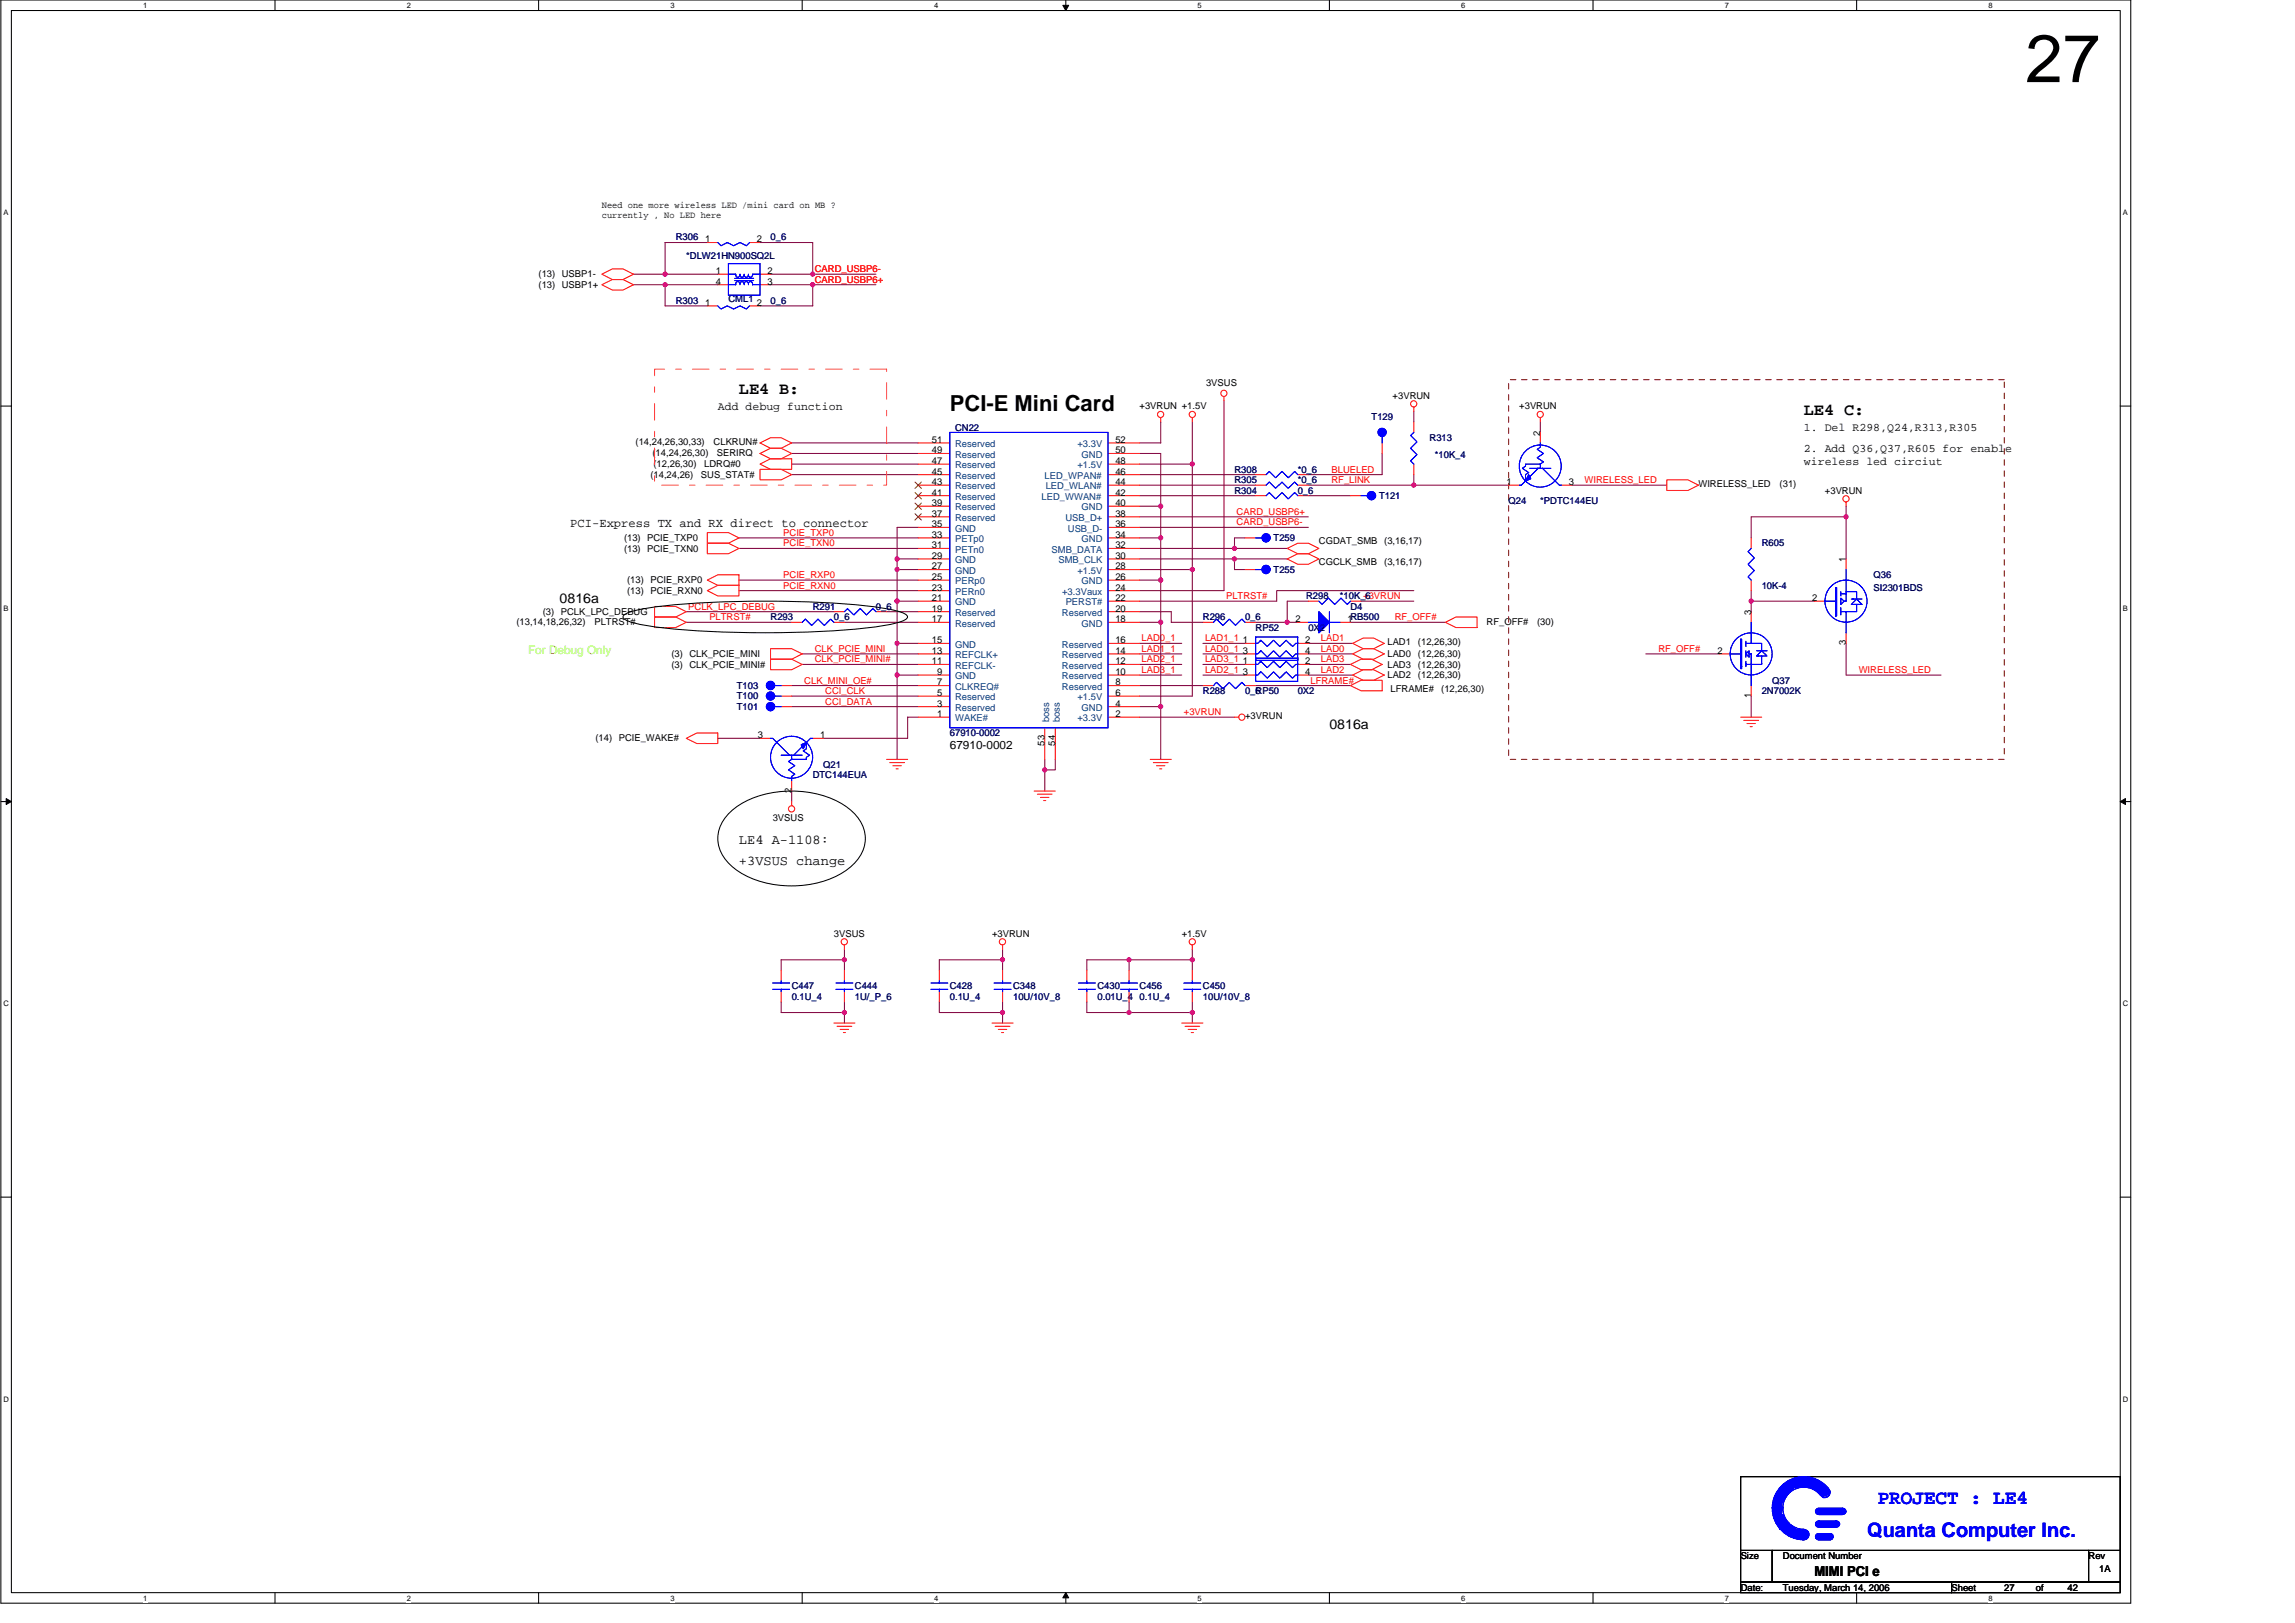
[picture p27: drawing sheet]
<svg xmlns="http://www.w3.org/2000/svg" width="420mm" height="297mm" viewBox="0 0 420 297" stroke-linecap="round" stroke-linejoin="round" font-family="sans-serif">
<defs><g id="words">
<text font-size="12.3" x="370.8" y="15">27</text>
<text font-size="4" x="173.9" y="75.2">PCI-E Mini Card</text>
<g font-size="3.7" fill="#00f">
<text x="343.8" y="275.3">PROJECT : LE4</text>
<text x="341.8" y="281.4">Quanta Computer Inc.</text>
</g>
<g font-size="3.1">
<text x="135.3" y="72.1">LE4 B:</text>
<text x="330.3" y="75.9">LE4 C:</text>
</g>
<g font-size="2.5">
<text x="102.5" y="110.3">0816a</text>
<text x="243.4" y="133.5">0816a</text>
<text x="135.3" y="154.5">LE4 A-1108:</text>
<text x="135.3" y="158.3">+3VSUS change</text>
<text x="332.2" y="288.4">MIMI PCI e</text>
</g>
<text font-size="2.3" x="104.4" y="96.4">PCI-Express TX and RX direct to connector</text>
<g font-size="2.1">
<text x="131.4" y="75">Add debug function</text>
<text x="330.3" y="78.9">1. Del R298,Q24,R313,R305</text>
<text x="330.3" y="82.8">2. Add Q36,Q37,R605 for enable</text>
<text x="330.3" y="85">wireless led circiut</text>
<text x="173.9" y="137">67910-0002</text>
</g>
<text font-size="2.1" fill="#80ff00" x="96.7" y="119.7">For Debug Only</text>
<g font-size="1.7">
<text x="110.2" y="38.1">Need one more wireless LED /mini card on MB ?</text>
<text x="110.2" y="39.9">currently , No LED here</text>
<text x="129.1" y="44.4">1</text>
<text x="138.6" y="44.4">2</text>
<text x="98.6" y="52.7">(13) USBP1+</text>
<text x="98.6" y="50.8">(13) USBP1-</text>
<text x="131" y="50.2">1</text>
<text x="131" y="52.1">4</text>
<text x="140.5" y="52.1">3</text>
<text x="140.5" y="50.2">2</text>
<text x="129.1" y="56">1</text>
<text x="138.6" y="56">2</text>
<text x="220.8" y="70.7">3VSUS</text>
<text x="208.6" y="74.9">+3VRUN +1.5V</text>
<text x="255" y="73">+3VRUN</text>
<text x="278.1" y="74.9">+3VRUN</text>
<text x="116.4" y="81.4">(14,24,26,30,33)</text>
<text x="119.5" y="83.4">(14,24,26,30)</text>
<text x="130.7" y="81.4">CLKRUN#</text>
<text x="131.2" y="83.4">SERIRQ</text>
<text x="170.6" y="81">51</text>
<text x="170.6" y="83">49</text>
<text x="204.2" y="81">52</text>
<text x="204.2" y="83">50</text>
<text x="282" y="79.7" transform="rotate(-90 282 79.7)">2</text>
<text x="119.1" y="87.4">(14,24,26)</text>
<text x="119.6" y="85.5">(12,26,30)</text>
<text x="128.3" y="87.4">SUS_STAT#</text>
<text x="128.9" y="85.5">LDRQ#0</text>
<text x="170.6" y="84.9">47</text>
<text x="170.6" y="86.8">45</text>
<text x="170.6" y="88.8">43</text>
<text x="204.2" y="84.9">48</text>
<text x="204.2" y="86.8">46</text>
<text x="204.2" y="88.8">44</text>
<text x="275.8" y="88.8">1</text>
<text x="287.2" y="88.8">3</text>
<text x="310.9" y="89.2">WIRELESS_LED</text>
<text x="325.8" y="89.2">(31)</text>
<text x="170.6" y="90.7">41</text>
<text x="170.6" y="92.6">39</text>
<text x="170.6" y="94.6">37</text>
<text x="204.2" y="90.7">42</text>
<text x="204.2" y="94.6">38</text>
<text x="204.2" y="92.6">40</text>
<text x="334.1" y="90.3">+3VRUN</text>
<text x="114.2" y="99">(13) PCIE_TXP0</text>
<text x="114.2" y="101">(13) PCIE_TXN0</text>
<text x="170.6" y="96.5">35</text>
<text x="170.6" y="98.4">33</text>
<text x="170.6" y="100.4">31</text>
<text x="204.2" y="100.4">32</text>
<text x="204.2" y="96.5">36</text>
<text x="204.2" y="98.4">34</text>
<text x="241.5" y="99.6">CGDAT_SMB</text>
<text x="253.4" y="99.6">(3,16,17)</text>
<text x="114.8" y="106.7">(13) PCIE_RXP0</text>
<text x="170.6" y="102.3">29</text>
<text x="170.6" y="104.2">27</text>
<text x="170.6" y="106.2">25</text>
<text x="204.2" y="104.2">28</text>
<text x="204.2" y="106.2">26</text>
<text x="204.2" y="102.3">30</text>
<text x="241.5" y="103.5">CGCLK_SMB</text>
<text x="253.4" y="103.5">(3,16,17)</text>
<text x="338" y="102.9" transform="rotate(-90 338 102.9)">1</text>
<text x="99.4" y="112.5">(3) PCLK_LPC_DEBUG</text>
<text x="114.8" y="108.7">(13) PCIE_RXN0</text>
<text x="170.6" y="108.1">23</text>
<text x="170.6" y="110">21</text>
<text x="170.6" y="111.9">19</text>
<text x="170.6" y="113.9">17</text>
<text x="204.2" y="108.1">24</text>
<text x="204.2" y="110">22</text>
<text x="204.2" y="113.9">18</text>
<text x="204.2" y="111.9">20</text>
<text x="237.2" y="113.9">2</text>
<text x="246.7" y="113.9">1RB500</text>
<text x="320.6" y="112.5" transform="rotate(-90 320.6 112.5)">3</text>
<text x="331.8" y="110">2</text>
<text x="94.5" y="114.5">(13,14,18,26,32)</text>
<text x="108.8" y="114.5">PLTRST#</text>
<text x="170.6" y="117.7">15</text>
<text x="170.6" y="119.7">13</text>
<text x="204.2" y="117.7">16</text>
<text x="204.2" y="119.7">14</text>
<text x="227.6" y="117.7">1</text>
<text x="227.6" y="119.7">3</text>
<text x="238.9" y="117.7">2</text>
<text x="238.9" y="119.7">4</text>
<text x="254" y="118.1">LAD1</text>
<text x="259.6" y="118.1">(12,26,30)</text>
<text x="272.1" y="114.5">RF_OFF#</text>
<text x="281.4" y="114.5">(30)</text>
<text x="314.4" y="119.7">2</text>
<text x="338" y="118.1" transform="rotate(-90 338 118.1)">3</text>
<text x="122.9" y="120.3">(3) CLK_PCIE_MINI</text>
<text x="122.9" y="122.2">(3) CLK_PCIE_MINI#</text>
<text x="170.6" y="121.6">11</text>
<text x="171.6" y="123.5">9</text>
<text x="171.6" y="125.5">7</text>
<text x="204.2" y="121.6">12</text>
<text x="204.2" y="123.5">10</text>
<text x="204.2" y="125.5">8</text>
<text x="227.6" y="121.6">1</text>
<text x="227.6" y="123.5">3</text>
<text x="238.9" y="121.6">2</text>
<text x="238.9" y="123.5">4</text>
<text x="254" y="120.3">LAD0</text>
<text x="254" y="122.2">LAD3</text>
<text x="254" y="124.1">LAD2</text>
<text x="259.6" y="120.3">(12,26,30)</text>
<text x="259.6" y="122.2">(12,26,30)</text>
<text x="259.6" y="124.1">(12,26,30)</text>
<text x="171.6" y="127.4">5</text>
<text x="171.6" y="129.3">3</text>
<text x="171.6" y="131.2">1</text>
<text x="204.2" y="127.4">6</text>
<text x="204.2" y="131.2">2</text>
<text x="204.2" y="129.3">4</text>
<text x="227.9" y="131.7">+3VRUN</text>
<text x="254.6" y="126.6">LFRAME#</text>
<text x="263.9" y="126.6">(12,26,30)</text>
<text x="320.6" y="127.8" transform="rotate(-90 320.6 127.8)">1</text>
<text x="109" y="135.7">(14) PCIE_WAKE#</text>
<text x="138.7" y="135.1">3</text>
<text x="150.1" y="135.1">1</text>
<text x="191.3" y="136.5" transform="rotate(-90 191.3 136.5)">53</text>
<text x="193.2" y="136.5" transform="rotate(-90 193.2 136.5)">54</text>
<text x="144.9" y="145.2" transform="rotate(-90 144.9 145.2)">2</text>
<text x="141.5" y="150.2">3VSUS</text>
<text x="152.7" y="171.4">3VSUS</text>
<text x="181.6" y="171.4">+3VRUN</text>
<text x="216.4" y="171.4">+1.5V</text>
<text x="318.7" y="285.3">Size</text>
<text x="326.4" y="285.3">Document Number</text>
<text x="382.4" y="285.3">Rev</text>
<text x="384.3" y="287.6">1A</text>
<text x="318.7" y="291.1">Date:</text>
<text x="326.4" y="291.1">Tuesday, March 14, 2006</text>
<text x="357.3" y="291.1">Sheet</text>
<text x="366.9" y="291.1">27</text>
<text x="372.7" y="291.1">of</text>
<text x="378.5" y="291.1">42</text>
</g>
<g font-size="1.7" fill="#000080">
<text x="123.7" y="44">R306</text>
<text x="125.6" y="47.5">*DLW21HN900SQ2L</text>
<text x="141.1" y="44">0_6</text>
<text x="123.7" y="55.6">R303</text>
<text x="133.4" y="55.2">CML1</text>
<text x="141.1" y="55.6">0_6</text>
<text x="251.1" y="76.8">T129</text>
<text x="174.8" y="79">CN22</text>
<text x="261.7" y="80.7">R313</text>
<text x="262.7" y="83.8">*10K_4</text>
<text x="226" y="88.4">R305</text>
<text x="226" y="86.5">R308</text>
<text x="237.6" y="88.4">*0_6</text>
<text x="237.6" y="86.5">*0_6</text>
<text x="226" y="90.3">R304</text>
<text x="237.6" y="90.3">0_6</text>
<text x="252.5" y="91.3">T121</text>
<text x="276.2" y="92.3">Q24</text>
<text x="282" y="92.3">*PDTC144EU</text>
<text x="233.2" y="99">T259</text>
<text x="322.5" y="100">R605</text>
<text x="233.2" y="104.8">T255</text>
<text x="322.5" y="107.7">10K-4</text>
<text x="343" y="105.8">Q36</text>
<text x="141.1" y="113.5">R293</text>
<text x="148.8" y="111.6">R291</text>
<text x="152.7" y="113.5">0_6</text>
<text x="160.4" y="111.6">0_6</text>
<text x="220.2" y="113.5">R296</text>
<text x="227.9" y="113.5">0_6</text>
<text x="239.1" y="109.6">R298</text>
<text x="245.3" y="109.6">*10K_6</text>
<text x="247.2" y="111.6">D4</text>
<text x="343" y="108.1">SI2301BDS</text>
<text x="229.9" y="115.4">RP52</text>
<text x="239.5" y="115.4">0X2</text>
<text x="324.5" y="125.1">Q37</text>
<text x="134.9" y="128">T100</text>
<text x="134.9" y="129.9">T101</text>
<text x="134.9" y="126">T103</text>
<text x="220.2" y="127">R288</text>
<text x="227.9" y="127">0_6</text>
<text x="229.9" y="127">RP50</text>
<text x="237.6" y="127">0X2</text>
<text x="322.5" y="127">2N7002K</text>
<text x="173.9" y="134.7">67910-0002</text>
<text x="148.8" y="142.5">DTC144EUA</text>
<text x="150.7" y="140.5">Q21</text>
<text x="144.9" y="181.1">C447</text>
<text x="144.9" y="183">0.1U_4</text>
<text x="156.5" y="181.1">C444</text>
<text x="156.5" y="183">1U/_P_6</text>
<text x="173.9" y="181.1">C428</text>
<text x="173.9" y="183">0.1U_4</text>
<text x="185.5" y="181.1">C348</text>
<text x="185.5" y="183">10U/10V_8</text>
<text x="200.9" y="181.1">C430</text>
<text x="200.9" y="183">0.01U_4</text>
<text x="208.6" y="181.1">C456</text>
<text x="208.6" y="183">0.1U_4</text>
<text x="220.2" y="181.1">C450</text>
<text x="220.2" y="183">10U/10V_8</text>
</g>
<g font-size="1.7" fill="#f00">
<text x="149.2" y="49.8">CARD_USBP6-</text>
<text x="149.2" y="51.7">CARD_USBP6+</text>
<text x="243.8" y="86.5">BLUELED</text>
<text x="243.8" y="88.4">RF_LINK</text>
<text x="290.1" y="88.4">WIRELESS_LED</text>
<text x="226.4" y="94.2">CARD_USBP6+</text>
<text x="143.4" y="100">PCIE_TXN0</text>
<text x="143.4" y="98.1">PCIE_TXP0</text>
<text x="226.4" y="96.1">CARD_USBP6-</text>
<text x="143.4" y="105.8">PCIE_RXP0</text>
<text x="143.4" y="107.7">PCIE_RXN0</text>
<text x="126" y="111.6">PCLK_LPC_DEBUG</text>
<text x="129.9" y="113.5">PLTRST#</text>
<text x="224.5" y="109.6">PLTRST#</text>
<text x="249.6" y="109.6">+3VRUN</text>
<text x="255.3" y="113.5">RF_OFF#</text>
<text x="149.2" y="119.3">CLK_PCIE_MINI</text>
<text x="209" y="119.3">LAD1_1</text>
<text x="209" y="117.4">LAD0_1</text>
<text x="220.6" y="117.4">LAD1_1</text>
<text x="220.6" y="119.3">LAD0_1</text>
<text x="241.8" y="117.4">LAD1</text>
<text x="241.8" y="119.3">LAD0</text>
<text x="303.6" y="119.3">RF_OFF#</text>
<text x="147.2" y="125.1">CLK_MINI_OE#</text>
<text x="149.2" y="121.2">CLK_PCIE_MINI#</text>
<text x="209" y="123.2">LAD3_1</text>
<text x="209" y="121.2">LAD2_1</text>
<text x="220.6" y="121.2">LAD3_1</text>
<text x="220.6" y="123.2">LAD2_1</text>
<text x="239.9" y="125.1">LFRAME#</text>
<text x="241.8" y="123.2">LAD2</text>
<text x="241.8" y="121.2">LAD3</text>
<text x="340.3" y="123.2">WIRELESS_LED</text>
<text x="151.1" y="128.9">CCI_DATA</text>
<text x="151.1" y="127">CCI_CLK</text>
<text x="216.7" y="130.9">+3VRUN</text>
</g>
<g font-size="1.7" fill="#004080">
<text x="174.9" y="81.9">Reserved</text>
<text x="174.9" y="83.8">Reserved</text>
<text x="197.3" y="81.9">+3.3V</text>
<text x="198" y="83.8">GND</text>
<text x="174.9" y="85.7">Reserved</text>
<text x="174.9" y="87.7">Reserved</text>
<text x="174.9" y="89.6">Reserved</text>
<text x="191.3" y="87.7">LED_WPAN#</text>
<text x="191.4" y="89.6">LED_WLAN#</text>
<text x="197.3" y="85.7">+1.5V</text>
<text x="174.9" y="91.5">Reserved</text>
<text x="174.9" y="93.4">Reserved</text>
<text x="174.9" y="95.4">Reserved</text>
<text x="190.7" y="91.5">LED_WWAN#</text>
<text x="195.1" y="95.4">USB_D+</text>
<text x="198" y="93.4">GND</text>
<text x="174.9" y="97.3">GND</text>
<text x="174.9" y="99.2">PETp0</text>
<text x="174.9" y="101.2">PETn0</text>
<text x="192.5" y="101.2">SMB_DATA</text>
<text x="195.5" y="97.3">USB_D-</text>
<text x="198" y="99.2">GND</text>
<text x="174.9" y="103.1">GND</text>
<text x="174.9" y="105">GND</text>
<text x="174.9" y="107">PERp0</text>
<text x="193.8" y="103.1">SMB_CLK</text>
<text x="197.3" y="105">+1.5V</text>
<text x="198" y="107">GND</text>
<text x="174.9" y="108.9">PERn0</text>
<text x="174.9" y="110.8">GND</text>
<text x="174.9" y="112.7">Reserved</text>
<text x="194.4" y="112.7">Reserved</text>
<text x="194.4" y="108.9">+3.3Vaux</text>
<text x="195.1" y="110.8">PERST#</text>
<text x="174.9" y="114.7">Reserved</text>
<text x="174.9" y="118.5">GND</text>
<text x="194.4" y="118.5">Reserved</text>
<text x="198" y="114.7">GND</text>
<text x="174.9" y="120.5">REFCLK+</text>
<text x="174.9" y="122.4">REFCLK-</text>
<text x="174.9" y="124.3">GND</text>
<text x="194.4" y="120.5">Reserved</text>
<text x="194.4" y="122.4">Reserved</text>
<text x="194.4" y="124.3">Reserved</text>
<text x="174.9" y="126.3">CLKREQ#</text>
<text x="174.9" y="128.2">Reserved</text>
<text x="174.9" y="130.1">Reserved</text>
<text x="194.4" y="126.3">Reserved</text>
<text x="197.3" y="128.2">+1.5V</text>
<text x="198" y="130.1">GND</text>
<text x="174.9" y="132">WAKE#</text>
<text x="192.1" y="132.2" transform="rotate(-90 192.1 132.2)">boss</text>
<text x="194" y="132.2" transform="rotate(-90 194 132.2)">boss</text>
<text x="197.3" y="132">+3.3V</text>
</g>
<g font-size="1.4">
<text x="26.2" y="1.5">1</text>
<text x="74.5" y="1.5">2</text>
<text x="122.7" y="1.5">3</text>
<text x="171" y="1.5">4</text>
<text x="219.3" y="1.5">5</text>
<text x="267.5" y="1.5">6</text>
<text x="315.8" y="1.5">7</text>
<text x="364" y="1.5">8</text>
<text x=".6" y="39.4">A</text>
<text x="388.7" y="39.4">A</text>
<text x=".6" y="111.8">B</text>
<text x="388.7" y="111.8">B</text>
<text x=".6" y="184.1">C</text>
<text x="388.7" y="184.1">C</text>
<text x=".6" y="256.5">D</text>
<text x="388.7" y="256.5">D</text>
<text x="26.2" y="292.9">1</text>
<text x="74.5" y="292.9">2</text>
<text x="122.7" y="292.9">3</text>
<text x="171" y="292.9">4</text>
<text x="219.3" y="292.9">5</text>
<text x="267.5" y="292.9">6</text>
<text x="315.8" y="292.9">7</text>
<text x="364" y="292.9">8</text>
</g>
</g></defs>
<path d="M.2 0h389.9v293.4h-389.9zM2.1 1.9h386.1v289.6h-386.1z" fill="none" stroke="#000" stroke-width=".19"/>
<g fill="#fff">
<path d="M26.2 .2h.8v1.6h-.8z"/>
<path d="M26.2 291.7h.8v1.5h-.8z"/>
</g>
<path d="M50.3 0v1.9M50.3 291.5v1.9" fill="none" stroke="#000" stroke-width=".19"/>
<g fill="#fff">
<path d="M74.5 .2h.7v1.6h-.7z"/>
<path d="M74.5 291.7h.7v1.5h-.7z"/>
</g>
<path d="M98.6 0v1.9M98.6 291.5v1.9" fill="none" stroke="#000" stroke-width=".19"/>
<g fill="#fff">
<path d="M122.7 .2h.8v1.6h-.8z"/>
<path d="M122.7 291.7h.8v1.5h-.8z"/>
</g>
<path d="M146.9 0v1.9M146.9 291.5v1.9" fill="none" stroke="#000" stroke-width=".19"/>
<g fill="#fff">
<path d="M171 .2h.8v1.6h-.8z"/>
<path d="M171 291.7h.8v1.5h-.8z"/>
</g>
<path d="M195.1 0v1.9M195.1 291.5v1.9" fill="none" stroke="#000" stroke-width=".19"/>
<path d="M194.6 1h1.1l-.6 .9zM195.1 291.5l.6 .9h-1.1z" fill="#000" stroke="#000" stroke-width=".18"/>
<g fill="#fff">
<path d="M219.3 .2h.7v1.6h-.7z"/>
<path d="M219.3 291.7h.7v1.5h-.7z"/>
</g>
<path d="M243.4 0v1.9M243.4 291.5v1.9" fill="none" stroke="#000" stroke-width=".19"/>
<g fill="#fff">
<path d="M267.5 .2h.8v1.6h-.8z"/>
<path d="M267.5 291.7h.8v1.5h-.8z"/>
</g>
<path d="M291.6 0v1.9M291.6 291.5v1.9" fill="none" stroke="#000" stroke-width=".19"/>
<g fill="#fff">
<path d="M315.8 .2h.7v1.6h-.7z"/>
<path d="M315.8 291.7h.7v1.5h-.7z"/>
</g>
<path d="M339.9 0v1.9M339.9 291.5v1.9" fill="none" stroke="#000" stroke-width=".19"/>
<g fill="#fff">
<path d="M364 .2h.8v1.6h-.8z"/>
<path d="M364 291.7h.8v1.5h-.8z"/>
<path d="M.6 38.1h1v1.6h-1z"/>
<path d="M388.7 38.1h.9v1.6h-.9z"/>
<path d="M.6 110.5h1v1.6h-1z"/>
<path d="M388.7 110.5h.9v1.6h-.9z"/>
</g>
<path d="M.2 74.3h1.9M388.2 74.3h1.9" fill="none" stroke="#000" stroke-width=".19"/>
<g fill="#fff">
<path d="M.6 182.9h1v1.5h-1z"/>
<path d="M388.7 182.9h.9v1.5h-.9z"/>
</g>
<path d="M.2 146.7h1.9M388.2 146.7h1.9" fill="none" stroke="#000" stroke-width=".19"/>
<path d="M1.1 146.2l1 .5-1 .5zM388.2 146.7l.9-.5v1z" fill="#000" stroke="#000" stroke-width=".18"/>
<g fill="#fff">
<path d="M.6 255.3h1v1.5h-1z"/>
<path d="M388.7 255.3h.9v1.5h-.9z"/>
</g>
<path d="M114.2 112.6a13.3 13.3 0 0 1 5.8-1.5 193.2 193.2 0 0 1 40.2 0l1.5 .2a11 11 0 0 1 4.3 1.3l.1 .3a2.49 2.49 0 0 1-2 1.1 99.6 99.6 0 0 1-18.8 1.7 166.5 166.5 0 0 1-26.8-1.2 11 11 0 0 1-4.3-1.3l-.1-.3zM133.5 148.8a16.9 16.9 0 0 1 13-4 15.6 15.6 0 0 1 9.8 4 6.2 6.2 0 0 1 0 9.3 16.9 16.9 0 0 1-13 4 15.6 15.6 0 0 1-9.8-4 6.2 6.2 0 0 1 0-9.3zM.2 219.1h1.9M388.2 219.1h1.9M318.7 270.3h69.5v13.5h-69.5zM318.7 283.8h5.8v5.8h-5.8zM318.7 289.6h38.6v1.9h-38.6zM324.5 283.8h57.9v5.8h-57.9zM357.3 289.6h30.9v1.9h-30.9zM382.4 283.8h5.8v5.8h-5.8z" fill="none" stroke="#000" stroke-width=".19"/>
<g fill="none" stroke="#800040" stroke-width=".19">
<path d="M116 50.2h15.4M116 52.1h15.4M121.8 52.1v3.9h7.7M129.5 44.4h-7.7v5.8M139.1 44.4h9.7v5.8M141.1 50.2h19.3M141.1 52.1h19.3M148.8 52.1v3.9h-9.7M212.5 77.2v3.9h-3.9M218.3 77.2v50.2h-9.7M224.1 73.3v34.8h-15.5M258.8 75.3v1.9"/>
<path d="M282 77.2v1.9M135.3 98.4h32.8M144.9 86.9h23.2M144.9 83h23.2M144.9 84.9h23.2M144.9 81.1h23.2M168.1 96.5h-3.9v42.5M208.6 94.6h30.9M208.6 86.9h21.3M208.6 88.8h21.3M208.6 98.4h3.9M208.6 83h3.9v56"/>
<path d="M208.6 90.7h21.3M208.6 96.5h30.9M208.6 84.9h9.7M208.6 92.6h3.9M227.9 98.4h-1.9v2M239.5 88.8h36.7M239.5 90.7h7.7M253 83v3.9h-13.5M258.8 86.9v1.9M287.8 88.8h17.3M338 94.6h-17.4v3.8M338 92.6v9.7"/>
<path d="M125.6 112h27.1M125.6 113.9h19.3M135.3 100.4h32.8M135.3 106.2h32.8M135.3 108.1h32.8M146.9 119.7h21.2M154.6 113.9h13.5M162.3 112h5.8M164.2 110h3.9M164.2 117.8h3.9M164.2 104.2h3.9M164.2 102.3h3.9"/>
<path d="M208.6 119.7h7.8M208.6 112h5.8v1.9h5.8M208.6 117.8h7.8M208.6 100.4h27.1M208.6 106.2h3.9M208.6 113.9h3.9M208.6 104.2h9.7M208.6 102.3h27.1M220.2 119.7h7.7M220.2 117.8h7.7M226 102.3v1.9h1.9M229.9 113.9h7.7"/>
<path d="M239.5 119.7h8.1M239.5 110h-3.8v3.9M239.5 117.8h8.1M247.2 113.9h17.4M249.2 110h9.6M258.8 108.1h-25.1v1.9h-25.1M301.3 119.7h13.5M320.6 110h11.6M320.6 108.1v3.9M338 117.8v5.7h17.4M131.4 135.1h7.7M144.9 127.4h23.2"/>
<path d="M144.9 125.5h23.2M144.9 129.3h23.2M146.9 121.6h21.2M164.2 123.5h3.9M168.1 131.3h-1.9v3.8h-15.5M191.3 139v1.9M193.2 139v1.9h-1.9v3.9M208.6 121.6h7.8M208.6 131.3h17.4M208.6 123.5h7.8M208.6 125.5h11.6M208.6 129.3h3.9"/>
<path d="M220.2 121.6h7.7M220.2 123.5h7.7M229.9 125.5h17.3M239.5 121.6h7.7M239.5 123.5h8.1M320.6 127.4v3.9M144.9 144.8v1.9M154.6 175.7h-11.6v1.9M154.6 173.7v3.9M183.5 175.7h-11.5v1.9M183.5 173.7v3.9M206.7 175.7v1.9"/>
<path d="M218.3 175.7h-19.3v1.9M218.3 173.7v3.9M143 183.4v1.9h11.6M154.6 183.4v3.8M172 183.4v1.9h11.5M183.5 183.4v3.8M199 183.4v1.9h19.3M206.7 183.4v1.9M218.3 183.4v3.8"/>
</g>
<g fill="#f0f" stroke="#f0f" stroke-width=".19">
<circle cx="164.2" cy="123.5" r=".38"/>
<circle cx="164.2" cy="117.7" r=".38"/>
<circle cx="183.5" cy="185.3" r=".38"/>
<circle cx="212.5" cy="106.2" r=".38"/>
<circle cx="212.5" cy="98.4" r=".38"/>
<circle cx="226" cy="102.3" r=".38"/>
<circle cx="218.3" cy="175.6" r=".38"/>
<circle cx="206.7" cy="175.6" r=".38"/>
<circle cx="226" cy="100.4" r=".38"/>
<circle cx="164.2" cy="110" r=".38"/>
<circle cx="164.2" cy="104.2" r=".38"/>
<circle cx="258.8" cy="88.8" r=".38"/>
<circle cx="218.3" cy="104.2" r=".38"/>
<circle cx="218.3" cy="84.9" r=".38"/>
<circle cx="148.8" cy="50.2" r=".38"/>
<circle cx="121.8" cy="50.2" r=".38"/>
<circle cx="121.8" cy="52.1" r=".38"/>
<circle cx="148.8" cy="52.1" r=".38"/>
<circle cx="154.6" cy="175.6" r=".38"/>
<circle cx="154.6" cy="185.3" r=".38"/>
<circle cx="218.3" cy="185.3" r=".38"/>
<circle cx="206.7" cy="185.3" r=".38"/>
<circle cx="183.5" cy="175.6" r=".38"/>
<circle cx="212.5" cy="129.3" r=".38"/>
<circle cx="212.5" cy="92.6" r=".38"/>
<circle cx="164.2" cy="102.3" r=".38"/>
<circle cx="235.6" cy="113.9" r=".38"/>
<circle cx="212.5" cy="113.9" r=".38"/>
<circle cx="191.3" cy="140.9" r=".38"/>
<circle cx="338" cy="94.6" r=".38"/>
<circle cx="320.6" cy="110" r=".38"/>
</g>
<g fill="none" stroke="#f00" stroke-width=".19">
<path d="M110.2 52.1l1.9-.9h2l1.9 .9-1.9 1h-2zM110.2 50.2l1.9-1h2l1.9 1-1.9 1h-2zM129.5 44.4h1.9M129.5 56h1.9M131.4 50.2h2M131.4 52.1h2M137.2 44.4h1.9M137.2 56h1.9M139.1 50.2h2M139.1 52.1h2M212.5 76.4v.8M218.3 76.4v.8"/>
<path d="M224.1 72.6v.7M258.8 74.5v.8M258.8 77.2v1.9M282 76.4v.8M282 79.1v2M129.5 97.5h3.9l1.9 .9-1.9 1h-3.9zM129.5 99.4h3.9l1.9 1-1.9 .9h-3.9zM139.1 85.9h3.9l1.9 1-1.9 .9h-3.9zM139.1 81.1l2-1h1.9l1.9 1-1.9 .9h-1.9zM139.1 83l2-1h1.9l1.9 1-1.9 1h-1.9zM139.1 84.9l2-.9h3.8v1.9h-3.8zM168.1 88.8h5.8"/>
<path d="M168.1 90.7h5.8M168.1 98.4h5.8M168.1 81.1h5.8M168.1 83h5.8M168.1 84.9h5.8M168.1 86.9h5.8M168.1 92.6h5.8M168.1 94.6h5.8M168.1 96.5h5.8M202.9 88.8h5.7M202.9 90.7h5.7M202.9 98.4h5.7"/>
<path d="M202.9 81.1h5.7M202.9 83h5.7M202.9 84.9h5.7M202.9 86.9h5.7M202.9 92.6h5.7M202.9 94.6h5.7M202.9 96.5h5.7M227.9 98.4h2M229.9 88.8h1.9M229.9 90.7h1.9M229.9 86.9h1.9M237.6 88.8h1.9"/>
<path d="M237.6 90.7h1.9M237.6 86.9h1.9M247.2 90.7h2M253 81.1v1.9M258.8 84.9v2M276.2 88.8h1.9M285.8 88.8h2M305.1 87.8h3.9l1.9 1-1.9 1h-3.9zM320.6 98.4v2M338 91.9v.7M119.8 111h3.9l1.9 1-1.9 .9h-3.9zM119.8 112.9h3.9l1.9 1-1.9 1h-3.9z"/>
<path d="M129.5 108.1l1.9-1h3.9v2h-3.9zM129.5 106.2l1.9-1h3.9v1.9h-3.9zM141.1 118.7h3.8l2 1-2 .9h-3.8zM144.9 113.9h2M152.7 112h1.9M152.7 113.9h1.9M160.4 112h1.9M168.1 112h5.8M168.1 104.2h5.8M168.1 113.9h5.8M168.1 119.7h5.8M168.1 110h5.8"/>
<path d="M168.1 117.8h5.8M168.1 100.4h5.8M168.1 102.3h5.8M168.1 106.2h5.8M168.1 108.1h5.8M202.9 112h5.7M202.9 104.2h5.7M202.9 113.9h5.7M202.9 119.7h5.7M202.9 110h5.7M202.9 117.8h5.7M202.9 100.4h5.7"/>
<path d="M202.9 102.3h5.7M202.9 106.2h5.7M202.9 108.1h5.7M220.2 113.9h2M227.9 104.2h2M227.9 113.9h2M227.9 119.7h2M227.9 117.8h2M235.7 102.3l1.9-1h1.9l2 1-2 1h-1.9zM235.7 100.4l1.9-1h1.9l2 1-2 .9h-1.9zM237.6 113.9h1.9M237.6 119.7h1.9"/>
<path d="M237.6 117.8h1.9M239.5 110h2M245.3 113.9h1.9M247.2 110h2M247.6 119.7l2-1h1.9l1.9 1-1.9 .9h-1.9zM247.6 117.8l2-1h1.9l1.9 1-1.9 .9h-1.9zM264.6 113.9l1.9-1h3.9v2h-3.9zM314.8 119.7h1.9M320.6 106.2v1.9M320.6 112v1.9M332.2 110h1.9M338 102.3v1.9"/>
<path d="M338 115.8v2M125.6 135.1l2-.9h3.8v1.9h-3.8zM139.1 135.1h2M141.1 120.6h3.8l2 1-2 1h-3.8zM143 127.4h1.9M143 125.5h1.9M143 129.3h1.9M148.8 135.1h1.9M162.3 139h3.9M162.9 139.6h2.7M168.1 131.3h5.8M168.1 127.4h5.8"/>
<path d="M168.1 125.5h5.8M168.1 129.3h5.8M168.1 121.6h5.8M168.1 123.5h5.8M191.3 133.2v5.8M193.2 133.2v5.8M202.9 131.3h5.7M202.9 127.4h5.7M202.9 125.5h5.7M202.9 129.3h5.7M202.9 121.6h5.7M202.9 123.5h5.7"/>
<path d="M210.6 139h3.8M211.1 139.6h2.8M220.2 125.5h2M226 131.3h.8M227.9 125.5h2M227.9 121.6h2M227.9 123.5h2M237.6 121.6h1.9M237.6 123.5h1.9M247.2 125.5l2-1h3.8v1.9h-3.8zM247.2 121.6l2-1h1.9l1.9 1-1.9 1h-1.9zM247.6 123.5l2-.9h1.9l1.9 .9-1.9 1h-1.9z"/>
<path d="M318.7 131.3h3.8M319.2 131.8h2.8M319.8 132.4h1.6M320.4 133h.4M320.6 125.5v1.9M144.9 142.9v1.9M144.9 146.7v.8M163.5 140.1h1.5M164.1 140.7h.3M189.3 144.8h3.9M189.9 145.4h2.7M190.5 145.9h1.5"/>
<path d="M191.1 146.5h.4M211.7 140.1h1.6M212.3 140.7h.4M143 177.6v1.9M154.6 173v.7M154.6 177.6v1.9M172 177.6v1.9M183.5 173v.7M183.5 177.6v1.9M199 177.6v1.9M206.7 177.6v1.9M218.3 173v.7"/>
<path d="M218.3 177.6v1.9M143 181.5v1.9M152.7 187.2h3.8M153.2 187.8h2.7M153.8 188.4h1.6M154.4 189h.4M154.6 181.5v1.9M172 181.5v1.9M181.6 187.2h3.9M182.2 187.8h2.7M182.8 188.4h1.5M183.4 189h.3"/>
<path d="M183.5 181.5v1.9M199 181.5v1.9M206.7 181.5v1.9M216.4 187.2h3.8M216.9 187.8h2.7M217.5 188.4h1.6M218.1 189h.4M218.3 181.5v1.9"/>
<circle cx="212.5" cy="75.8" r=".57"/>
<circle cx="218.3" cy="75.8" r=".57"/>
<circle cx="224.1" cy="72" r=".57"/>
<circle cx="258.8" cy="73.9" r=".57"/>
<circle cx="282" cy="75.8" r=".57"/>
<circle cx="338" cy="91.3" r=".57"/>
<circle cx="227.3" cy="131.3" r=".57"/>
<circle cx="144.9" cy="148" r=".57"/>
<circle cx="154.6" cy="172.4" r=".57"/>
<circle cx="183.5" cy="172.4" r=".57"/>
<circle cx="218.3" cy="172.4" r=".57"/>
</g>
<path d="M119.8 67.6h42.5v21.2h-42.5z" fill="none" stroke="#ff8000" stroke-width=".18" stroke-dasharray="3 2 1 2"/>
<path d="M276.2 69.5h90.7v69.5h-90.7z" fill="none" stroke="#800000" stroke-width=".18" stroke-dasharray="1 1 1 1 1 1 1 1"/>
<g fill="none" stroke="#00f" stroke-width=".19">
<path d="M131.4 44.4l.6 .6 1.1-.6 1.2 .6 1.2-.6 1.1 .6 .6-.6M131.4 56l.6 .6 1.1-.6 1.2 .6 1.2-.6 1.1 .6 .6-.6M133.4 48.3h5.7v5.7h-5.7zM133.4 50.2h1.3v.2M134.5 50.9h3.5M134.5 51.4h3.5M134.7 50.4a.39 .39 0 0 0 .4 .3 .39 .39 0 0 0 .4-.3 .37 .37 0 0 0 .3 .3 .37 .37 0 0 0 .4-.3M135.5 51.9a.4 .4 0 0 0-.6-.3 .4 .4 0 0 0-.2 .5h-1.3M135.5 51.9a.37 .37 0 0 1 .3-.4 .37 .37 0 0 1 .4 .4M135.5 50.2v.2M135.5 51.9v.2M136.2 50.4a.38 .38 0 0 0 .4 .3 .38 .38 0 0 0 .4-.3"/>
<path d="M136.2 50.2v.2M137 51.9a.4 .4 0 0 0-.5-.3 .4 .4 0 0 0-.3 .5M137 52.1a.41 .41 0 0 1 .4-.6 .41 .41 0 0 1 .4 .6h1.3M137 50.4a.37 .37 0 0 0 .4 .3 .37 .37 0 0 0 .4-.3M137 50.2v.2M139.1 50.2h-1.3v.2M173.9 79.1h29v54.1h-29zM253 79.9v1.2M258.8 79.1l-.6 .6 1.2 1.2-1.2 1.1 1.2 1.2-1.2 1.1 .6 .6M229.9 98.4h1.1M231.8 88.8l.6-.6 1.1 1.2 1.2-1.2 1.1 1.2 1.2-1.2 .6 .6M231.8 90.7l.6-.6 1.1 1.2 1.2-1.2 1.1 1.2 1.2-1.2 .6 .6"/>
<path d="M231.8 86.9l.6-.6 1.1 1.1 1.2-1.1 1.1 1.1 1.2-1.1 .6 .6M249.2 90.7h1.1M280.1 85.7h3.8M281.6 85.7l-1.5 1.5M282 81.1v.8l-.6 .3 1.2 .8-1.2 .8 1.2 .7-.6 .4v.8M282 84.9h-2.7v.4l-.6 .4 1.2 .8-.6 .4v1.1l-.8 .8h-.4M282.4 85.7l3.1 3.1h.3M146.9 113.9l.5-.6 1.2 1.2 1.2-1.2 1.1 1.2 1.2-1.2 .6 .6M154.6 112l.6-.6 1.1 1.1 1.2-1.1 1.1 1.1 1.2-1.1 .6 .6M222.2 113.9l.5-.6 1.2 1.2 1.2-1.2 1.1 1.2 1.2-1.2 .5 .6M229.9 117.8h.4l.5-.6 1.2 1.1 1.2-1.1 1.1 1.1 1.2-1.1 1.1 1.1 .6-.5h.4M229.9 119.7h.4l.5-.6 1.2 1.2 1.2-1.2 1.1 1.2 1.2-1.2 1.1 1.2 .6-.6h.4"/>
<path d="M229.9 116.6h7.7v4.2h-7.7zM229.9 104.2h1.1M230.8 117.2l-.2 .2M230.8 119.1l-.2 .2M239.5 113.9h2M241.5 110l.5 .6 1.2-1.1 1.2 1.1 1.1-1.1 1.2 1.1 .5-.6M243.4 112v3.8M243.4 113.9h1.9M316.7 119.7h2M318.7 117h.2v5.4h-.2zM319.6 119.7l.6-.6v1.2zM319.6 117.8h1"/>
<path d="M319.6 117.4v.9M319.6 119.1v1.2M320.2 119.7h.4v5.8M320.6 100.4l-.6 .6 1.2 1.1-1.2 1.2 1.2 1.1-1.2 1.2 .6 .6M320.6 117.8h1.9v1.3M320.6 113.9v3.9M321.6 119.1h1.9M322.5 119.1l1 1h-1.7M322.5 119.1l-.9 1h.4M334.1 110h2M336.1 107.5h.1v5.2h-.1zM337 111.2v1.3"/>
<path d="M337 109.5l.6 .5-.6 .6zM337 112h1M337 108.7h1M337 108.3v.8M338 108.3h1.9v1.3M338 104.2v5.8h-.4M338 112v3.8M338.9 110.6l1-1 1 1zM338.9 109.6h2M339.9 110.6v1.4h-1.9M141.1 135.1h.4l3.1 3.1M141.8 127.4h1.2"/>
<path d="M141.8 129.3h1.2M141.8 125.5h1.2M143 138.2h3.9M144.9 138.2v.8l-.6 .4 1.2 .7-1.2 .8 1.2 .8-.6 .4v.8M146.9 136.7l-1.6 1.5M148.8 135.1h-.4l-.8 .8v1.2l-.5 .3 1.1 .8-.6 .4v.4h-2.7M222.2 125.5l.5-.6 1.2 1.1 1.2-1.1 1.1 1.1 1.2-1.1 .5 .6M229.9 121.6h.4l.5-.6 1.2 1.2 1.2-1.2 1.1 1.2 1.2-1.2 1.1 1.2 .6-.6h.4M229.9 123.5h.4l.5-.5 1.2 1.1 1.2-1.1 1.1 1.1 1.2-1.1 1.1 1.1 .6-.6h.4M229.9 120.5h7.7v4.2h-7.7zM230.8 121l-.2 .2M230.8 123l-.2 .1"/>
<path d="M319.6 121v1M322.5 120.1v1.5h-2.9M141.5 179.9h3.1M143 179.5v.4M153 179.9h3.1M154.6 179.5v.4M170.4 179.9h3.1M172 179.5v.4M182 179.9h3.1M183.5 179.5v.4M197.4 179.9h3.1M199 179.5v.4"/>
<path d="M205.2 179.9h3M206.7 179.5v.4M216.7 179.9h3.1M218.3 179.5v.4M141.5 181.1h3.1M143 181.1v.4M153 181.1h3.1M154.6 181.1v.4M170.4 181.1h3.1M172 181.1v.4M182 181.1h3.1M183.5 181.1v.4"/>
<path d="M197.4 181.1h3.1M199 181.1v.4M205.2 181.1h3M206.7 181.1v.4M216.7 181.1h3.1M218.3 181.1v.4M324.7 274.7v2.7l.2 .6v-3.9l.1-.4v4.9l.2 .1v-5.4l.2-.4v6.2l.2 .2v-6.5l.2-.2v7.3M326 279.9v-7.5l.2-.2v7.9h.2v-2.9l.2 .4v2.7l.2 .2v-2.5l.2 .4v2.3l.2 .2v-2.3l.2 .1v2.4h.1v-2.2l.2 .2v2.2h.2v-2l.2 .2v1.8l.2 .2v-2l.2 .2v1.8h.2v-1.6M326.4 271.8v3.3l.2-.6v-2.7l.2-.2v2.5l.2-.2v-2.5l.2-.2v2.3l.2-.2v-2.3h.1v2.2l.2-.3v-1.9l.2-.2v2l.2-.2v-1.8l.2-.2v2M328.7 279.7v.2h.2v1.6h.2v-1.6h.2v1.7h-.4l.6-1.7v1.7l.2-.1v-1.6l.2 .4v1.3h.2v-1.5h.2v1.5h.1v-1.5h.2v1.5l.2-.1v-1.2l.2 .2v.8M328.7 270.4v2l-.2-.2v-1.6zM328.7 271.7a4.6 4.6 0 0 1 5.7 2.3"/>
<path d="M328.7 271.4a4.8 4.8 0 0 1 5.9 2.5M328.7 271.3a5 5 0 0 1 5.9 2.3M328.7 271a5.2 5.2 0 0 1 6.1 2.6M328.7 272.3a4.1 4.1 0 0 1 5.1 1.8M328.7 272.1a4.2 4.2 0 0 1 5.3 2M328.7 271.9a4.4 4.4 0 0 1 5.3 1.8M328.9 270.8a5.4 5.4 0 0 1 6 2.6M328.9 270.6a5.6 5.6 0 0 1 6.1 2.6M328.9 270.6v1.6M332.6 276.2h5.2v.2h-5.4v.2h5.6l-.2 .2h-5.2l.2 .2h5M332.6 278.6h4v.1h-4l-.2 .2h4.4l-.2 .2h-4.2l.4 .2h3.6M333 279.5h3.2"/>
<path d="M333 278.4h3.2M333 277.2h4.4M333 276h4.4M333.2 273.6a3.8 3.8 0 0 0-4.2-1.2 3.8 3.8 0 0 0-2.6 3.6 3.9 3.9 0 0 0 3.8 3.9M334.8 272.4a5.8 5.8 0 0 0-6.5-1.8 5.8 5.8 0 0 0-3.8 5.4 5.8 5.8 0 0 0 5.7 5.8M332.6 280.9h2.9v.2h-3.1v.2h3.2l-.1 .2h-3.1l.4 .1h2.7M333 280.7h2.1M333 281.8h2.1"/>
<circle cx="282" cy="85.3" r="3.8"/>
<circle cx="320.6" cy="119.7" r="3.8"/>
<circle cx="338" cy="110" r="3.9"/>
<circle cx="144.9" cy="138.6" r="3.8"/>
<circle cx="332.9" cy="278.9" r=".57"/>
<circle cx="332.9" cy="276.6" r=".57"/>
<circle cx="334.1" cy="273.1" r=".95"/>
<circle cx="336.2" cy="278.9" r=".57"/>
<circle cx="337.4" cy="276.6" r=".57"/>
<circle cx="330.2" cy="280.9" r=".96"/>
<circle cx="332.9" cy="281.2" r=".57"/>
<circle cx="335.1" cy="281.2" r=".57"/>
</g>
<g fill="#00f" stroke="#00f" stroke-width=".19">
<path d="M146.7 136.3l.9-.4-.5 1.2z" fill-rule="evenodd"/>
<path d="M146.7 136.3l.9-.4-.5 1.2z" fill-rule="evenodd"/>
<path d="M279.9 86.9l.4 .7-1 .4z" fill-rule="evenodd"/>
<path d="M279.9 86.9l.4 .7-1 .4z" fill-rule="evenodd"/>
<path d="M241.5 112l1.9 1.9-1.9 1.9z" fill-rule="evenodd"/>
<path d="M241.5 112l1.9 1.9-1.9 1.9z" fill-rule="evenodd"/>
<circle cx="141.1" cy="127.4" r=".76"/>
<circle cx="231.8" cy="104.2" r=".76"/>
<circle cx="253" cy="79.1" r=".76"/>
<circle cx="251.1" cy="90.7" r=".76"/>
<circle cx="231.8" cy="98.4" r=".76"/>
<circle cx="141.1" cy="129.3" r=".76"/>
<circle cx="141.1" cy="125.5" r=".76"/>
</g>
<path d="M167.5 88.2l1.2 1.2M167.5 90.1l1.2 1.2M167.5 92.1l1.2 1.1M167.5 94l1.2 1.2M168.7 88.2l-1.2 1.2M168.7 90.1l-1.2 1.2M168.7 92.1l-1.2 1.1M168.7 94l-1.2 1.2" fill="none" stroke="#804000" stroke-width=".18"/>
<use href="#words"/>
</svg>
